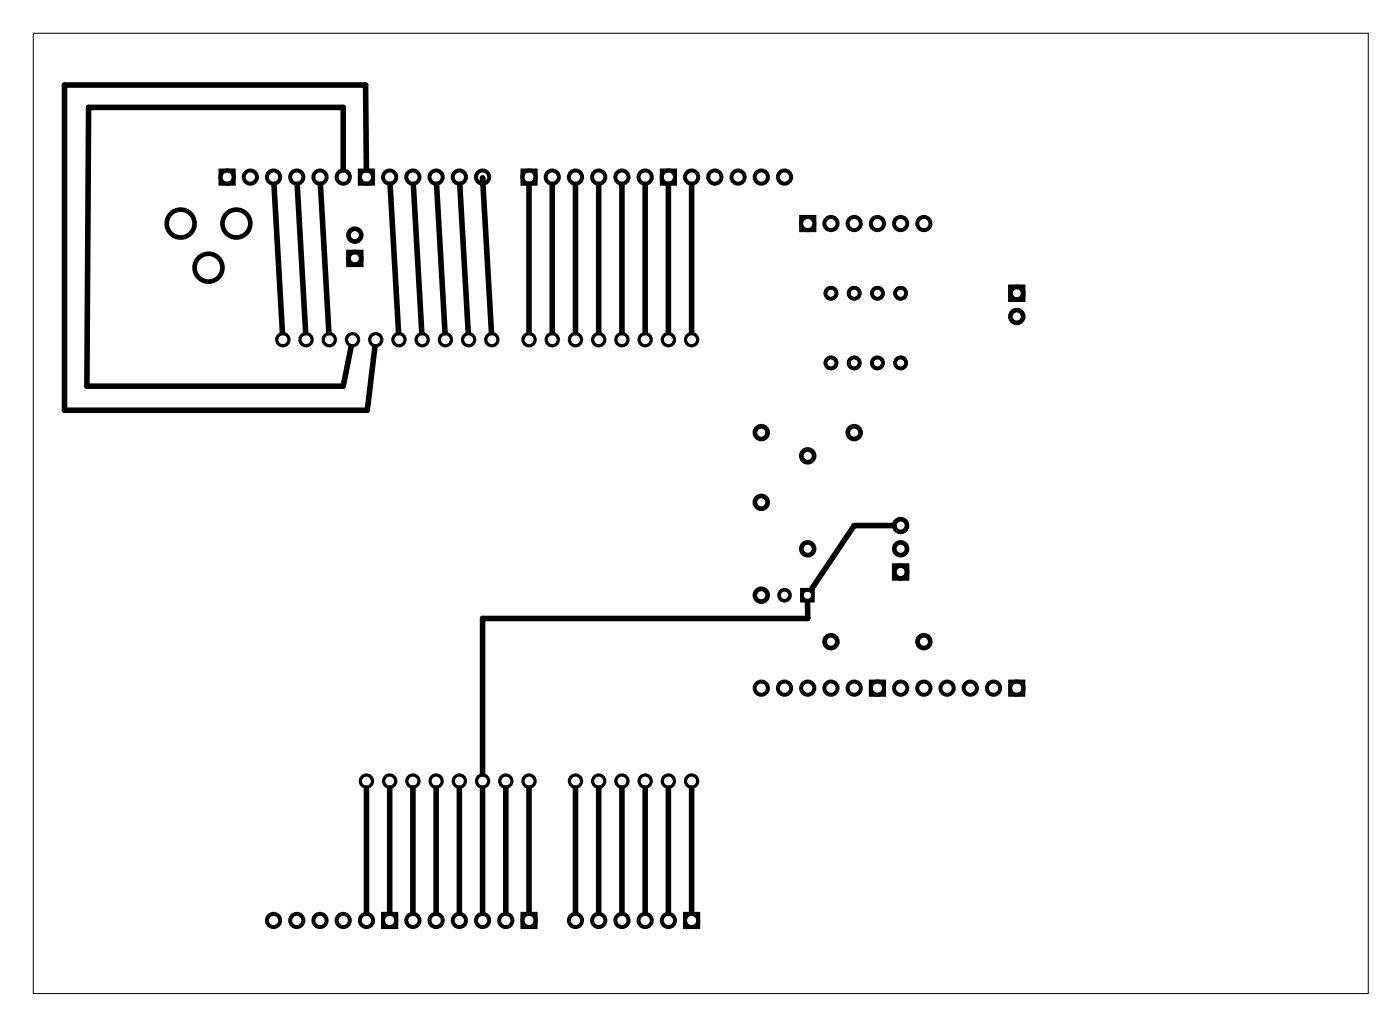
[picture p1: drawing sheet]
<svg xmlns="http://www.w3.org/2000/svg" width="153mm" height="112mm" viewBox="0 0 153 112" stroke-linecap="round" stroke-linejoin="round" font-family="sans-serif">
<path d="M3.6 3.6h146v105h-146z" fill="none" stroke="#000" stroke-width=".11"/>
<g fill="none" stroke="#000" stroke-width=".51">
<path d="M38.1 27.6h1.4v1.4h-1.4zM110.5 31.4h1.4v1.4h-1.4zM97.8 61.8h1.4v1.4h-1.4z"/>
<circle cx="19.8" cy="24.4" r="1.52"/>
<circle cx="22.8" cy="29.3" r="1.52"/>
<circle cx="25.9" cy="24.4" r="1.52"/>
<circle cx="38.8" cy="25.7" r=".7"/>
<circle cx="38.8" cy="28.3" r=".7"/>
<circle cx="111.2" cy="32.1" r=".7"/>
<circle cx="111.2" cy="34.6" r=".7"/>
<circle cx="83.3" cy="54.9" r=".7"/>
<circle cx="83.3" cy="47.3" r=".7"/>
<circle cx="88.3" cy="49.8" r=".7"/>
<circle cx="93.4" cy="47.3" r=".7"/>
<circle cx="98.5" cy="57.5" r=".7"/>
<circle cx="83.3" cy="65.1" r=".7"/>
<circle cx="88.3" cy="60" r=".7"/>
<circle cx="90.9" cy="70.2" r=".7"/>
<circle cx="98.5" cy="60" r=".7"/>
<circle cx="98.5" cy="62.5" r=".7"/>
<circle cx="101" cy="70.2" r=".7"/>
</g>
<g fill="none" stroke="#000" stroke-width=".35">
<circle cx="30.9" cy="37.1" r=".66"/>
<circle cx="33.5" cy="37.1" r=".66"/>
<circle cx="36" cy="37.1" r=".66"/>
<circle cx="38.6" cy="37.1" r=".66"/>
<circle cx="41.1" cy="37.1" r=".66"/>
<circle cx="43.6" cy="37.1" r=".66"/>
<circle cx="46.2" cy="37.1" r=".66"/>
<circle cx="48.7" cy="37.1" r=".66"/>
<circle cx="51.3" cy="37.1" r=".66"/>
<circle cx="53.8" cy="37.1" r=".66"/>
<circle cx="57.9" cy="37.1" r=".66"/>
<circle cx="60.4" cy="37.1" r=".66"/>
<circle cx="62.9" cy="37.1" r=".66"/>
<circle cx="65.5" cy="37.1" r=".66"/>
<circle cx="68" cy="37.1" r=".66"/>
<circle cx="70.6" cy="37.1" r=".66"/>
<circle cx="73.1" cy="37.1" r=".66"/>
<circle cx="75.6" cy="37.1" r=".66"/>
<circle cx="40.1" cy="85.4" r=".66"/>
<circle cx="42.6" cy="85.4" r=".66"/>
<circle cx="45.2" cy="85.4" r=".66"/>
<circle cx="47.7" cy="85.4" r=".66"/>
<circle cx="50.2" cy="85.4" r=".66"/>
<circle cx="52.8" cy="85.4" r=".66"/>
<circle cx="55.3" cy="85.4" r=".66"/>
<circle cx="57.9" cy="85.4" r=".66"/>
<circle cx="62.9" cy="85.4" r=".66"/>
<circle cx="65.5" cy="85.4" r=".66"/>
<circle cx="68" cy="85.4" r=".66"/>
<circle cx="70.6" cy="85.4" r=".66"/>
<circle cx="73.1" cy="85.4" r=".66"/>
<circle cx="75.6" cy="85.4" r=".66"/>
</g>
<g fill="none" stroke="#000" stroke-width=".4">
<path d="M87.7 64.5h1.2v1.2h-1.2z"/>
<circle cx="85.8" cy="65.1" r=".6"/>
<circle cx="88.3" cy="65.1" r=".6"/>
</g>
<g fill="none" stroke="#000" stroke-width=".39">
<circle cx="90.9" cy="32.1" r=".6"/>
<circle cx="90.9" cy="39.7" r=".6"/>
<circle cx="93.4" cy="32.1" r=".6"/>
<circle cx="93.4" cy="39.7" r=".6"/>
<circle cx="96" cy="32.1" r=".6"/>
<circle cx="96" cy="39.7" r=".6"/>
<circle cx="98.5" cy="32.1" r=".6"/>
<circle cx="98.5" cy="39.7" r=".6"/>
</g>
<g fill="none" stroke="#000" stroke-width=".43">
<path d="M24.1 18.6h1.5v1.5h-1.5zM39.4 18.6h1.4v1.5h-1.4zM57.1 18.6h1.5v1.5h-1.5zM72.4 18.6h1.4v1.5h-1.4zM87.6 23.7h1.5v1.5h-1.5zM95.2 74.5h1.5v1.5h-1.5zM110.5 74.5h1.4v1.5h-1.4zM41.9 99.9h1.4v1.5h-1.4zM57.1 99.9h1.5v1.5h-1.5zM74.9 99.9h1.5v1.5h-1.5z"/>
<circle cx="24.8" cy="19.4" r=".72"/>
<circle cx="27.4" cy="19.4" r=".72"/>
<circle cx="29.9" cy="19.4" r=".72"/>
<circle cx="32.5" cy="19.4" r=".72"/>
<circle cx="35" cy="19.4" r=".72"/>
<circle cx="37.5" cy="19.4" r=".72"/>
<circle cx="40.1" cy="19.4" r=".72"/>
<circle cx="42.6" cy="19.4" r=".72"/>
<circle cx="45.2" cy="19.4" r=".72"/>
<circle cx="47.7" cy="19.4" r=".72"/>
<circle cx="50.2" cy="19.4" r=".72"/>
<circle cx="52.8" cy="19.4" r=".72"/>
<circle cx="57.9" cy="19.4" r=".72"/>
<circle cx="60.4" cy="19.4" r=".72"/>
<circle cx="62.9" cy="19.4" r=".72"/>
<circle cx="65.5" cy="19.4" r=".72"/>
<circle cx="68" cy="19.4" r=".72"/>
<circle cx="70.6" cy="19.4" r=".72"/>
<circle cx="73.1" cy="19.4" r=".72"/>
<circle cx="75.6" cy="19.4" r=".72"/>
<circle cx="78.2" cy="19.4" r=".72"/>
<circle cx="80.7" cy="19.4" r=".72"/>
<circle cx="83.3" cy="19.4" r=".72"/>
<circle cx="85.8" cy="19.4" r=".72"/>
<circle cx="88.3" cy="24.4" r=".72"/>
<circle cx="90.9" cy="24.4" r=".72"/>
<circle cx="93.4" cy="24.4" r=".72"/>
<circle cx="96" cy="24.4" r=".72"/>
<circle cx="98.5" cy="24.4" r=".72"/>
<circle cx="101" cy="24.4" r=".72"/>
<circle cx="83.3" cy="75.2" r=".72"/>
<circle cx="85.8" cy="75.2" r=".72"/>
<circle cx="88.3" cy="75.2" r=".72"/>
<circle cx="90.9" cy="75.2" r=".72"/>
<circle cx="93.4" cy="75.2" r=".72"/>
<circle cx="96" cy="75.2" r=".72"/>
<circle cx="98.5" cy="75.2" r=".72"/>
<circle cx="101" cy="75.2" r=".72"/>
<circle cx="103.6" cy="75.2" r=".72"/>
<circle cx="106.1" cy="75.2" r=".72"/>
<circle cx="108.7" cy="75.2" r=".72"/>
<circle cx="111.2" cy="75.2" r=".72"/>
<circle cx="29.9" cy="100.6" r=".72"/>
<circle cx="32.5" cy="100.6" r=".72"/>
<circle cx="35" cy="100.6" r=".72"/>
<circle cx="37.5" cy="100.6" r=".72"/>
<circle cx="40.1" cy="100.6" r=".72"/>
<circle cx="42.6" cy="100.6" r=".72"/>
<circle cx="45.2" cy="100.6" r=".72"/>
<circle cx="47.7" cy="100.6" r=".72"/>
<circle cx="50.2" cy="100.6" r=".72"/>
<circle cx="52.8" cy="100.6" r=".72"/>
<circle cx="55.3" cy="100.6" r=".72"/>
<circle cx="57.9" cy="100.6" r=".72"/>
<circle cx="62.9" cy="100.6" r=".72"/>
<circle cx="65.5" cy="100.6" r=".72"/>
<circle cx="68" cy="100.6" r=".72"/>
<circle cx="70.6" cy="100.6" r=".72"/>
<circle cx="73.1" cy="100.6" r=".72"/>
<circle cx="75.6" cy="100.6" r=".72"/>
</g>
<g fill="none" stroke="#000" stroke-width=".61">
<path d="M37.5 18.6v-6.9h-27.8l-.2 30.5h28l.9-4.3M40.1 18.6l-.1-9.3h-32.9v35.6h33.1l.8-7M30 20.2l.9 16.2M32.5 20.2l.9 16.2M35 20.2l1 16.2M42.7 20.2l.9 16.2M45.2 20.2l.9 16.2M47.7 20.2l1 16.2M50.3 20.2l.9 16.2M52.8 20.2v-.7l.9 16.9M57.9 20.2v16.2M60.4 20.2v16.2"/>
<path d="M62.9 20.2v16.2M65.5 20.2v16.2M68 20.2v16.2M70.6 20.2v16.2M73.1 20.2v16.2M75.6 20.2v16.2M97.8 57.5h-4.4l-4.7 7M88.3 65.8v1.8h-35.5v17M40.1 86.2v13.7M42.6 86.2v13.7M45.2 86.2v13.7M47.7 86.2v13.7"/>
<path d="M50.2 86.2v13.7M52.8 86.2v13.7M55.3 86.2v13.7M57.9 86.2v13.7M62.9 86.2v13.7M65.5 86.2v13.7M68 86.2v13.7M70.6 86.2v13.7M73.1 86.2v13.7M75.6 86.2v13.7"/>
</g>
</svg>
